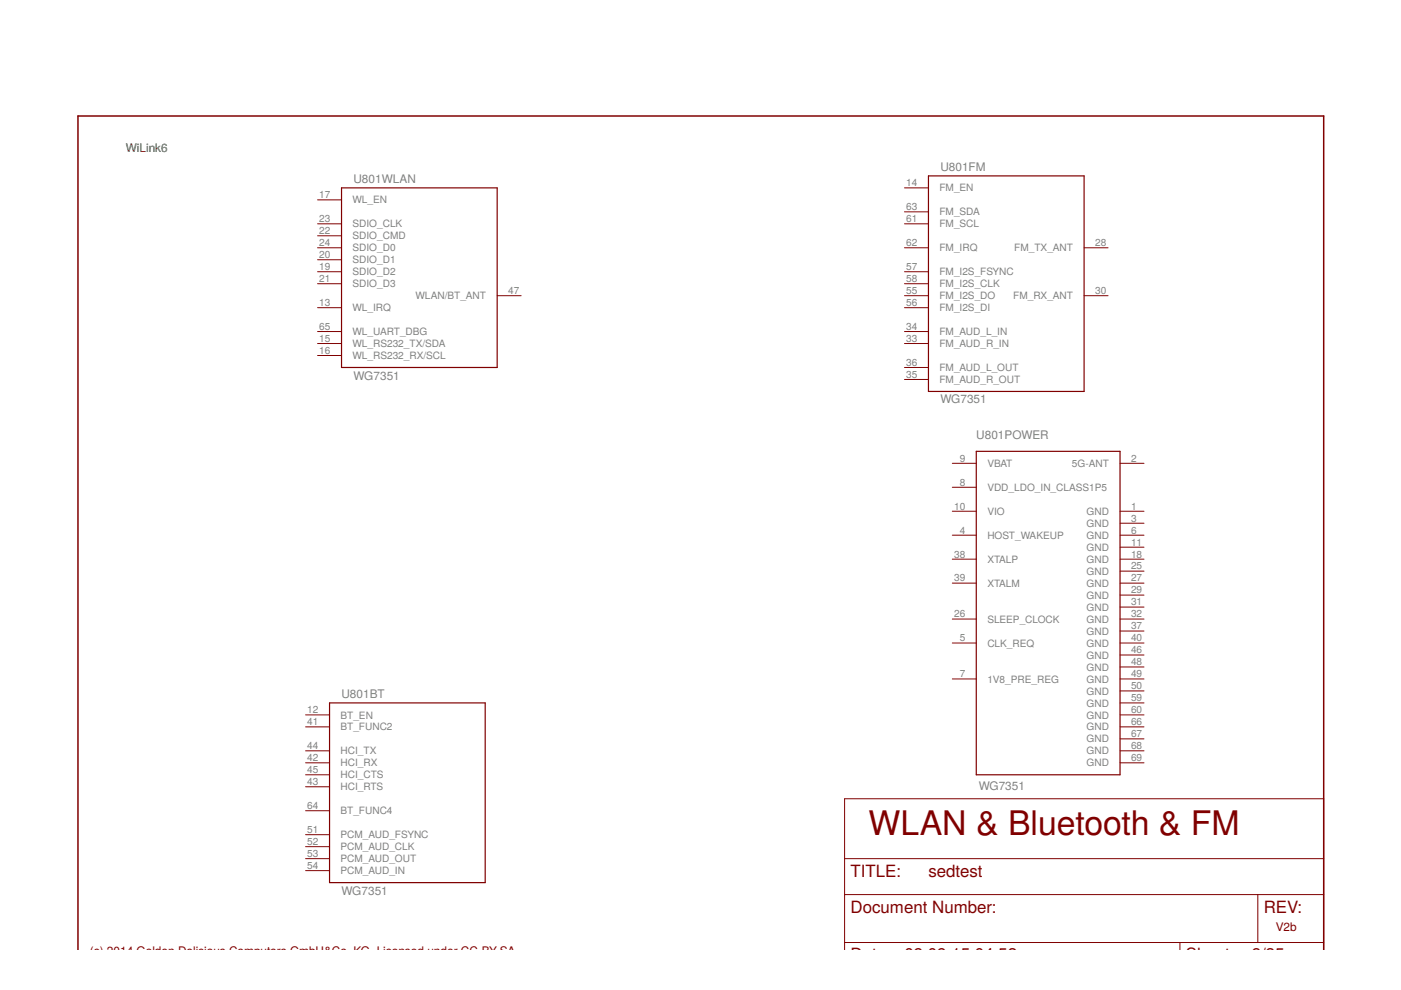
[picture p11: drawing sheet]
<svg xmlns="http://www.w3.org/2000/svg" width="297mm" height="210mm" viewBox="0 0 297 210" stroke-linecap="round" stroke-linejoin="round" font-family="sans-serif">
<defs><g id="words">
<text font-size="7.2" fill="#800000" x="184.1" y="177">WLAN &amp; Bluetooth &amp; FM</text>
<g font-size="3.6" fill="#800000">
<text x="180.3" y="185.9">TITLE:</text>
<text x="196.8" y="185.9">sedtest</text>
<text x="180.3" y="193.5">Document Number:</text>
<text x="267.9" y="193.5">REV:</text>
<text x="180.3" y="203.6">Date:</text>
<text x="191.8" y="203.6">09.09.15</text>
<text x="206.7" y="203.6">04:52</text>
<text x="251.4" y="203.6">Sheet:</text>
<text x="265.4" y="203.6">8/35</text>
</g>
<text font-size="2.5" fill="#008000" x="26.7" y="32.2">WiLink6</text>
<g font-size="2.5" fill="#808080">
<text x="74.9" y="38.8">U801WLAN</text>
<text x="199.4" y="36.3">U801FM</text>
<text x="74.9" y="80.5">WG7351</text>
<text x="199.4" y="85.5">WG7351</text>
<text x="207" y="93.2">U801POWER</text>
<text x="72.4" y="148">U801BT</text>
<text x="207.5" y="167.6">WG7351</text>
<text x="72.4" y="189.7">WG7351</text>
</g>
<g font-size="2.5" fill="#800000">
<text x="270.5" y="197.3">V2b</text>
<text x="19.1" y="202.4">(c) 2014 Golden Delicious Computers GmbH&amp;Co. KG. Licensed under CC-BY-SA.</text>
</g>
<g font-size="2.1" fill="#808080">
<text x="192.1" y="39.5">14</text>
<text x="199.2" y="40.6">FM_EN</text>
<text x="67.7" y="42">17</text>
<text x="67.7" y="47.1">23</text>
<text x="74.7" y="43.1">WL_EN</text>
<text x="192.1" y="44.6">63</text>
<text x="192.1" y="47.1">61</text>
<text x="199.2" y="45.7">FM_SDA</text>
<text x="67.7" y="49.6">22</text>
<text x="67.7" y="52.2">24</text>
<text x="74.7" y="48.2">SDIO_CLK</text>
<text x="74.7" y="50.7">SDIO_CMD</text>
<text x="74.7" y="53.3">SDIO_D0</text>
<text x="192.1" y="52.2">62</text>
<text x="199.2" y="48.2">FM_SCL</text>
<text x="199.2" y="53.3">FM_IRQ</text>
<text x="215.1" y="53.3">FM_TX_ANT</text>
<text x="232.2" y="52.2">28</text>
<text x="67.7" y="54.7">20</text>
<text x="67.7" y="57.3">19</text>
<text x="67.7" y="59.8">21</text>
<text x="74.7" y="55.8">SDIO_D1</text>
<text x="74.7" y="58.4">SDIO_D2</text>
<text x="192.1" y="57.3">57</text>
<text x="192.1" y="59.8">58</text>
<text x="199.2" y="58.4">FM_I2S_FSYNC</text>
<text x="67.7" y="64.9">13</text>
<text x="74.7" y="66">WL_IRQ</text>
<text x="74.7" y="60.9">SDIO_D3</text>
<text x="88.1" y="63.4">WLAN/BT_ANT</text>
<text x="107.8" y="62.3">47</text>
<text x="192.1" y="62.3">55</text>
<text x="192.1" y="64.9">56</text>
<text x="199.2" y="60.9">FM_I2S_CLK</text>
<text x="199.2" y="63.4">FM_I2S_DO</text>
<text x="199.2" y="66">FM_I2S_DI</text>
<text x="214.8" y="63.4">FM_RX_ANT</text>
<text x="232.2" y="62.3">30</text>
<text x="67.7" y="69.9">65</text>
<text x="74.7" y="71.1">WL_UART_DBG</text>
<text x="192.1" y="69.9">34</text>
<text x="199.2" y="71.1">FM_AUD_L_IN</text>
<text x="67.7" y="72.5">15</text>
<text x="67.7" y="75">16</text>
<text x="74.7" y="73.6">WL_RS232_TX/SDA</text>
<text x="74.7" y="76.1">WL_RS232_RX/SCL</text>
<text x="192.1" y="72.5">33</text>
<text x="192.1" y="77.6">36</text>
<text x="199.2" y="73.6">FM_AUD_R_IN</text>
<text x="192.1" y="80.1">35</text>
<text x="199.2" y="78.7">FM_AUD_L_OUT</text>
<text x="199.2" y="81.2">FM_AUD_R_OUT</text>
<text x="203.5" y="97.9">9</text>
<text x="209.3" y="99">VBAT</text>
<text x="227.3" y="99">5G-ANT</text>
<text x="239.8" y="97.9">2</text>
<text x="203.5" y="103">8</text>
<text x="209.3" y="104.1">VDD_LDO_IN_CLASS1P5</text>
<text x="202.3" y="108">10</text>
<text x="203.5" y="113.1">4</text>
<text x="209.3" y="109.2">VIO</text>
<text x="230.4" y="109.2">GND</text>
<text x="230.4" y="111.7">GND</text>
<text x="239.8" y="108">1</text>
<text x="239.8" y="110.6">3</text>
<text x="239.8" y="113.1">6</text>
<text x="202.3" y="118.2">38</text>
<text x="209.3" y="119.3">XTALP</text>
<text x="209.3" y="114.2">HOST_WAKEUP</text>
<text x="230.4" y="114.2">GND</text>
<text x="230.4" y="116.8">GND</text>
<text x="230.4" y="119.3">GND</text>
<text x="239.8" y="115.7">11</text>
<text x="239.8" y="118.2">18</text>
<text x="202.3" y="123.3">39</text>
<text x="209.3" y="124.4">XTALM</text>
<text x="230.4" y="121.9">GND</text>
<text x="230.4" y="124.4">GND</text>
<text x="239.8" y="120.7">25</text>
<text x="239.8" y="123.3">27</text>
<text x="239.8" y="125.8">29</text>
<text x="202.3" y="130.9">26</text>
<text x="230.4" y="126.9">GND</text>
<text x="230.4" y="129.5">GND</text>
<text x="239.8" y="128.4">31</text>
<text x="239.8" y="130.9">32</text>
<text x="203.5" y="136">5</text>
<text x="209.3" y="132">SLEEP_CLOCK</text>
<text x="209.3" y="137.1">CLK_REQ</text>
<text x="230.4" y="132">GND</text>
<text x="230.4" y="134.6">GND</text>
<text x="230.4" y="137.1">GND</text>
<text x="239.8" y="133.4">37</text>
<text x="239.8" y="136">40</text>
<text x="203.5" y="143.6">7</text>
<text x="230.4" y="139.6">GND</text>
<text x="230.4" y="142.2">GND</text>
<text x="239.8" y="138.5">46</text>
<text x="239.8" y="141.1">48</text>
<text x="239.8" y="143.6">49</text>
<text x="209.3" y="144.7">1V8_PRE_REG</text>
<text x="230.4" y="144.7">GND</text>
<text x="230.4" y="147.3">GND</text>
<text x="230.4" y="149.8">GND</text>
<text x="239.8" y="146.1">50</text>
<text x="239.8" y="148.7">59</text>
<text x="65.2" y="151.2">12</text>
<text x="65.2" y="153.8">41</text>
<text x="72.2" y="152.3">BT_EN</text>
<text x="72.2" y="154.9">BT_FUNC2</text>
<text x="230.4" y="152.3">GND</text>
<text x="230.4" y="154.9">GND</text>
<text x="239.8" y="151.2">60</text>
<text x="239.8" y="153.8">66</text>
<text x="65.2" y="158.8">44</text>
<text x="65.2" y="161.4">42</text>
<text x="72.2" y="160">HCI_TX</text>
<text x="230.4" y="157.4">GND</text>
<text x="230.4" y="160">GND</text>
<text x="239.8" y="156.3">67</text>
<text x="239.8" y="158.8">68</text>
<text x="239.8" y="161.4">69</text>
<text x="65.2" y="163.9">45</text>
<text x="65.2" y="166.5">43</text>
<text x="72.2" y="162.5">HCI_RX</text>
<text x="72.2" y="165">HCI_CTS</text>
<text x="72.2" y="167.6">HCI_RTS</text>
<text x="230.4" y="162.5">GND</text>
<text x="65.2" y="171.5">64</text>
<text x="72.2" y="172.7">BT_FUNC4</text>
<text x="65.2" y="176.6">51</text>
<text x="65.2" y="179.2">52</text>
<text x="72.2" y="177.7">PCM_AUD_FSYNC</text>
<text x="65.2" y="181.7">53</text>
<text x="65.2" y="184.2">54</text>
<text x="72.2" y="180.3">PCM_AUD_CLK</text>
<text x="72.2" y="182.8">PCM_AUD_OUT</text>
<text x="72.2" y="185.4">PCM_AUD_IN</text>
</g>
</g></defs>
<path d="M72.4 39.8h33v38.1h-33zM196.8 37.3h33v45.7h-33zM207 95.7h30.5v68.6h-30.5zM69.9 149h33v38.1h-33z" fill="none" stroke="#800000" stroke-width=".25"/>
<g fill="none" stroke="#800000" stroke-width=".21">
<path d="M191.8 39.8h5M67.3 47.5h5.1M67.3 52.5h5.1M67.3 57.6h5.1M67.3 42.4h5.1M67.3 50h5.1M67.3 55.1h5.1M191.8 44.9h5M191.8 47.5h5M191.8 52.5h5M191.8 57.6h5M229.8 52.5h5.1"/>
<path d="M67.3 60.2h5.1M67.3 65.2h5.1M67.3 70.3h5.1M67.3 72.8h5.1M67.3 75.4h5.1M105.4 62.7h5.1M191.8 60.2h5M191.8 62.7h5M191.8 65.2h5M191.8 70.3h5M191.8 72.8h5M191.8 77.9h5"/>
<path d="M229.8 62.7h5.1M191.8 80.5h5M201.9 98.2h5.1M237.5 98.2h5M201.9 103.3h5.1M201.9 108.4h5.1M201.9 118.6h5.1M201.9 113.5h5.1M237.5 108.4h5M237.5 118.6h5M237.5 110.9h5M237.5 113.5h5"/>
<path d="M237.5 116h5M201.9 123.6h5.1M201.9 131.3h5.1M201.9 136.3h5.1M237.5 123.6h5M237.5 131.3h5M237.5 136.3h5M237.5 121.1h5M237.5 126.2h5M237.5 128.7h5M237.5 133.8h5M237.5 138.9h5"/>
<path d="M64.8 151.6h5.1M64.8 154.1h5.1M64.8 159.2h5.1M201.9 144h5.1M237.5 151.6h5M237.5 154.1h5M237.5 159.2h5M237.5 144h5M237.5 141.4h5M237.5 146.5h5M237.5 149h5M237.5 156.7h5"/>
<path d="M64.8 161.7h5.1M64.8 177h5.1M64.8 179.5h5.1M64.8 164.3h5.1M64.8 166.8h5.1M64.8 171.9h5.1M237.5 161.7h5M64.8 182.1h5.1M64.8 184.6h5.1M179.1 189.7h101.5M179.1 199.8h101.5M179.1 182.1h101.5"/>
<path d="M250.2 199.8v1.7M266.7 189.7v10.1M179.1 201.5v-32.1h101.5v32.1"/>
</g>
<path d="M16.5 201.5v-176.9h264.1v176.9" fill="none" stroke="#800000" stroke-width=".32"/>
<use href="#words"/>
</svg>
